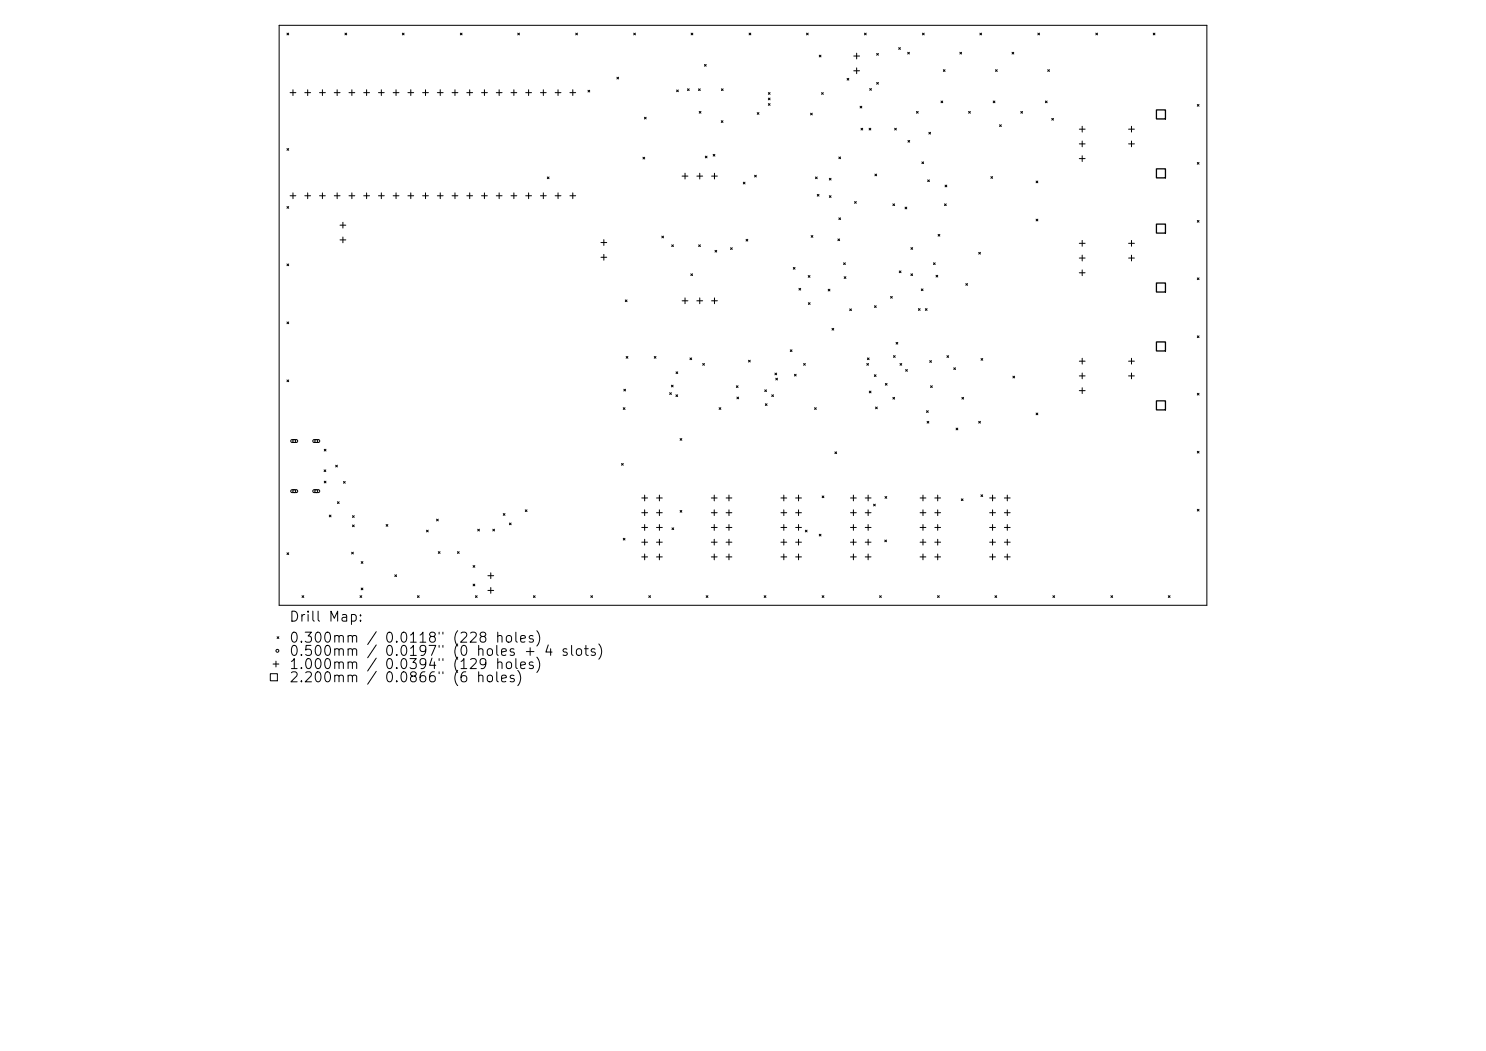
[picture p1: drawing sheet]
<svg xmlns="http://www.w3.org/2000/svg" width="297mm" height="210mm" viewBox="0 0 297 210" stroke-linecap="round" stroke-linejoin="round" font-family="sans-serif">
<defs><g id="words">
<g font-size="2">
<text x="57.7" y="124.7">Drill Map:</text>
<text x="57.7" y="128.9">0.300mm / 0.0118&quot; (228 holes)</text>
<text x="57.7" y="131.6">0.500mm</text>
<text x="76.7" y="131.6">0.0197&quot; (0 holes + 4 slots)</text>
<text x="57.7" y="134.2">1.000mm / 0.0394&quot; (129 holes)</text>
<text x="57.7" y="136.8">2.200mm</text>
<text x="76.7" y="136.8">0.0866&quot; (6</text>
</g>
</g></defs>
<g fill="none" stroke="#000" stroke-width=".2">
<path d="M55.8 5.1h185.4v115.8h-185.4zM57.4 6.6l.3 .4M57.7 6.6l-.3 .4M58 18.5h1.1M58.6 17.9v1.2M60.9 18.5h1.2M61.5 17.9v1.2M63.9 18.5h1.1M64.4 17.9v1.2M66.8 18.5h1.2M67.4 17.9v1.2M68.9 6.6l.4 .4"/>
<path d="M69.3 6.6l-.4 .4M69.7 18.5h1.2M70.3 17.9v1.2M72.7 18.5h1.2M73.3 17.9v1.2M75.6 18.5h1.2M76.2 17.9v1.2M78.6 18.5h1.1M79.2 17.9v1.2M80.4 6.6l.4 .4M80.8 6.6l-.4 .4M81.5 18.5h1.2"/>
<path d="M82.1 17.9v1.2M84.5 18.5h1.1M85 17.9v1.2M87.4 18.5h1.2M88 17.9v1.2M90.4 18.5h1.1M90.9 17.9v1.2M92 6.6l.4 .4M92.4 6.6l-.4 .4M93.3 18.5h1.2M93.9 17.9v1.2M96.2 18.5h1.2"/>
<path d="M96.8 17.9v1.2M99.2 18.5h1.1M99.8 17.9v1.2M102.1 18.5h1.2M102.7 17.9v1.2M103.5 6.6l.3 .4M103.8 6.6l-.3 .4M105.1 18.5h1.1M105.7 17.9v1.2M108 18.5h1.2M108.6 17.9v1.2M111 18.5h1.1"/>
<path d="M111.5 17.9v1.2M113.9 18.5h1.2M114.5 17.9v1.2M115.1 6.6l.3 .4M115.4 6.6l-.3 .4M117.5 18l.4 .4M117.9 18l-.4 .4M123.3 15.4l.3 .4M123.6 15.4l-.3 .4M126.7 6.6l.3 .4M127 6.6l-.3 .4M135.2 18l.4 .3"/>
<path d="M135.6 18l-.4 .3M137.4 17.7l.4 .4M137.8 17.7l-.4 .4M138.1 6.6l.4 .4M138.5 6.6l-.4 .4M139.6 17.7l.4 .4M140 17.7l-.4 .4M140.8 12.9l.3 .3M141.1 12.9l-.3 .3M144.2 17.7l.3 .4M144.5 17.7l-.3 .4M149.7 6.6l.4 .4"/>
<path d="M150.1 6.6l-.4 .4M153.6 18.5l.3 .3M153.6 19.6l.3 .3M153.9 18.5l-.3 .3M153.9 19.6l-.3 .3M161.2 6.6l.3 .4M161.5 6.6l-.3 .4M163.7 11l.4 .4M164.1 11l-.4 .4M164.2 18.5l.4 .3M164.6 18.5l-.4 .3M169.3 15.7l.4 .3"/>
<path d="M169.7 15.7l-.4 .3M170.6 11.2h1.2M170.6 14.1h1.2M171.2 10.6v1.2M171.2 13.6v1.1M172.8 6.6l.3 .4M173.1 6.6l-.3 .4M173.8 17.7l.4 .3M174.2 17.7l-.4 .3M175.2 10.7l.4 .3M175.2 16.5l.4 .3M175.6 10.7l-.4 .3"/>
<path d="M175.6 16.5l-.4 .3M179.6 9.5l.4 .4M180 9.5l-.4 .4M181.4 10.4l.4 .4M181.8 10.4l-.4 .4M184.4 6.6l.3 .4M184.7 6.6l-.3 .4M188.5 13.9l.4 .4M188.9 13.9l-.4 .4M191.8 10.4l.4 .4M192.2 10.4l-.4 .4M195.8 6.6l.4 .4"/>
<path d="M196.2 6.6l-.4 .4M199 13.9l.3 .4M199.3 13.9l-.3 .4M202.3 10.4l.3 .4M202.6 10.4l-.3 .4M207.4 6.6l.4 .4M207.8 6.6l-.4 .4M209.4 13.9l.3 .4M209.7 13.9l-.3 .4M219 6.6l.4 .4M219.4 6.6l-.4 .4M230.5 6.6l.3 .4"/>
<path d="M230.8 6.6l-.3 .4M57.4 29.7l.3 .3M57.7 29.7l-.3 .3M58 39.1h1.1M58.6 38.5v1.2M60.9 39.1h1.2M61.5 38.5v1.2M63.9 39.1h1.1M64.4 38.5v1.2M66.8 39.1h1.2M67.4 38.5v1.2M69.7 39.1h1.2"/>
<path d="M70.3 38.5v1.2M72.7 39.1h1.2M73.3 38.5v1.2M75.6 39.1h1.2M76.2 38.5v1.2M78.6 39.1h1.1M79.2 38.5v1.2M81.5 39.1h1.2M82.1 38.5v1.2M84.5 39.1h1.1M85 38.5v1.2M87.4 39.1h1.2"/>
<path d="M88 38.5v1.2M90.4 39.1h1.1M90.9 38.5v1.2M93.3 39.1h1.2M93.9 38.5v1.2M96.2 39.1h1.2M96.8 38.5v1.2M99.2 39.1h1.1M99.8 38.5v1.2M102.1 39.1h1.2M102.7 38.5v1.2M105.1 39.1h1.1"/>
<path d="M105.7 38.5v1.2M108 39.1h1.2M108.6 38.5v1.2M109.4 35.4l.3 .3M109.7 35.4l-.3 .3M111 39.1h1.1M111.5 38.5v1.2M113.9 39.1h1.2M114.5 38.5v1.2M128.5 31.4l.4 .4M128.8 23.4l.3 .4M128.9 31.4l-.4 .4"/>
<path d="M129.1 23.4l-.3 .4M136.3 35.2h1.2M136.9 34.6v1.2M139.3 35.2h1.1M139.8 22.3l.3 .3M139.9 34.6v1.2M140.1 22.3l-.3 .3M141 31.2l.3 .3M141.3 31.2l-.3 .3M142.2 35.2h1.2M142.5 30.8l.4 .4M142.8 34.6v1.2"/>
<path d="M142.9 30.8l-.4 .4M144.2 24.1l.3 .4M144.5 24.1l-.3 .4M148.6 36.4l.3 .4M148.9 36.4l-.3 .4M150.8 35l.4 .4M151.2 35l-.4 .4M151.3 22.5l.4 .3M151.7 22.5l-.4 .3M153.6 20.7l.3 .4M153.9 20.7l-.3 .4M162 22.6l.3 .4"/>
<path d="M162.3 22.6l-.3 .4M163 35.4l.3 .3M163.3 35.4l-.3 .3M163.3 38.8l.4 .4M163.7 38.8l-.4 .4M165.8 35.6l.3 .4M165.8 39.1l.3 .3M166.1 35.6l-.3 .4M166.1 39.1l-.3 .3M167.7 31.4l.3 .3M168 31.4l-.3 .3M171.9 21.2l.3 .4"/>
<path d="M172.1 25.6l.3 .4M172.2 21.2l-.3 .4M172.4 25.6l-.3 .4M173.7 25.6l.4 .4M174.1 25.6l-.4 .4M174.9 34.8l.3 .3M175.2 34.8l-.3 .3M178.8 25.6l.4 .4M179.2 25.6l-.4 .4M181.5 28.1l.3 .3M181.8 28.1l-.3 .3M183.2 22.3l.3 .3"/>
<path d="M183.5 22.3l-.3 .3M184.3 32.3l.3 .4M184.6 32.3l-.3 .4M185.4 35.9l.4 .4M185.6 26.4l.4 .4M185.8 35.9l-.4 .4M186 26.4l-.4 .4M188.1 20.2l.3 .3M188.4 20.2l-.3 .3M188.9 37l.3 .3M189.2 37l-.3 .3M193.6 22.3l.3 .3"/>
<path d="M193.9 22.3l-.3 .3M198 35.3l.4 .3M198.4 35.3l-.4 .3M198.5 20.2l.4 .3M198.9 20.2l-.4 .3M199.8 24.9l.3 .4M200.1 24.9l-.3 .4M204 22.3l.4 .3M204.4 22.3l-.4 .3M207.1 36.2l.3 .3M207.4 36.2l-.3 .3M208.9 20.2l.4 .3"/>
<path d="M209.3 20.2l-.4 .3M210.2 23.7l.4 .3M210.6 23.7l-.4 .3M215.7 25.8h1.2M215.7 28.8h1.2M215.7 31.7h1.2M216.3 25.2v1.2M216.3 28.2v1.1M216.3 31.1v1.2M225.6 25.8h1.1M225.6 28.8h1.1M226.1 25.2v1.2"/>
<path d="M226.1 28.2v1.1M239.3 20.9l.3 .3M239.3 32.5l.3 .3M239.6 20.9l-.3 .3M239.6 32.5l-.3 .3M57.4 41.3l.3 .3M57.4 52.7l.3 .4M57.7 41.3l-.3 .3M57.7 52.7l-.3 .4M68 45h1.1M68 47.9h1.1M68.5 44.4v1.2"/>
<path d="M68.5 47.4v1.1M120.1 48.5h1.2M120.1 51.4h1.2M120.7 47.9v1.1M120.7 50.8v1.2M125 59.9l.3 .4M125.3 59.9l-.3 .4M132.3 47.2l.3 .3M132.6 47.2l-.3 .3M134.2 48.9l.4 .4M134.6 48.9l-.4 .4M136.9 59.5v1.2"/>
<path d="M138.1 54.7l.3 .4M138.4 54.7l-.3 .4M139.6 48.9l.4 .4M139.9 59.5v1.2M140 48.9l-.4 .4M142.8 59.5v1.2M142.9 50l.4 .4M143.3 50l-.4 .4M146 49.5l.4 .3M146.4 49.5l-.4 .3M149.1 47.8l.4 .4M149.5 47.8l-.4 .4"/>
<path d="M158.6 53.4l.3 .4M158.9 53.4l-.3 .4M159.7 57.6l.3 .4M160 57.6l-.3 .4M161.5 55.1l.4 .3M161.9 55.1l-.4 .3M162.1 47.1l.4 .3M162.5 47.1l-.4 .3M165.5 57.8l.4 .3M165.9 57.8l-.4 .3M167.5 47.7l.3 .4M167.7 43.5l.3 .4"/>
<path d="M167.8 47.7l-.3 .4M168 43.5l-.3 .4M168.6 52.5l.4 .4M168.7 55.3l.4 .3M169 52.5l-.4 .4M169.1 55.3l-.4 .3M170.8 40.3l.3 .3M171.1 40.3l-.3 .3M178 59.2l.3 .4M178.3 59.2l-.3 .4M178.5 40.7l.3 .4M178.8 40.7l-.3 .4"/>
<path d="M179.7 54.1l.4 .4M180.1 54.1l-.4 .4M180.9 41.4l.3 .3M181.2 41.4l-.3 .3M182.1 54.7l.3 .4M182.1 49.5l.3 .3M182.4 54.7l-.3 .4M182.4 49.5l-.3 .3M184.1 57.7l.4 .4M184.5 57.7l-.4 .4M186.6 52.5l.3 .4M186.9 52.5l-.3 .4"/>
<path d="M187.1 55l.3 .4M187.4 55l-.3 .4M187.5 46.8l.3 .4M187.8 46.8l-.3 .4M188.8 40.7l.3 .4M189.1 40.7l-.3 .4M193 56.7l.4 .3M193.4 56.7l-.4 .3M195.6 50.4l.4 .4M196 50.4l-.4 .4M207.1 43.8l.3 .3M207.4 43.8l-.3 .3"/>
<path d="M215.7 48.6h1.2M215.7 51.6h1.2M215.7 54.5h1.2M216.3 48v1.2M216.3 51v1.1M216.3 53.9v1.2M225.6 48.6h1.1M225.6 51.6h1.1M226.1 48v1.2M226.1 51v1.1M239.3 44.1l.3 .3M239.3 55.5l.3 .4"/>
<path d="M239.6 44.1l-.3 .3M239.6 55.5l-.3 .4M57.4 64.3l.3 .4M57.4 75.9l.3 .4M57.7 64.3l-.3 .4M57.7 75.9l-.3 .4M124.7 77.8l.3 .3M125 77.8l-.3 .3M125.2 71.2l.3 .4M125.5 71.2l-.3 .4M130.8 71.2l.3 .4M131.1 71.2l-.3 .4"/>
<path d="M133.8 78.5l.4 .3M134.2 78.5l-.4 .3M134.2 77l.3 .3M134.5 77l-.3 .3M135.1 78.9l.3 .3M135.1 74.3l.4 .3M135.4 78.9l-.3 .3M135.5 74.3l-.4 .3M136.3 60.1h1.2M137.9 71.5l.3 .4M138.2 71.5l-.3 .4M139.3 60.1h1.1"/>
<path d="M140.4 72.6l.4 .4M140.8 72.6l-.4 .4M142.2 60.1h1.2M147.2 77.1l.3 .3M147.3 79.3l.3 .4M147.5 77.1l-.3 .3M147.6 79.3l-.3 .4M149.6 72l.3 .3M149.9 72l-.3 .3M152.8 77.9l.4 .3M153.2 77.9l-.4 .3M154.2 78.9l.4 .3"/>
<path d="M154.6 78.9l-.4 .3M154.9 74.5l.3 .4M155 75.6l.4 .3M155.2 74.5l-.3 .4M155.4 75.6l-.4 .3M157.9 69.9l.4 .3M158.3 69.9l-.4 .3M158.8 74.8l.3 .3M159.1 74.8l-.3 .3M160.6 72.6l.4 .4M161 72.6l-.4 .4M161.6 60.5l.3 .3"/>
<path d="M161.9 60.5l-.3 .3M166.3 65.6l.3 .4M166.6 65.6l-.3 .4M169.8 61.7l.4 .4M170.2 61.7l-.4 .4M173.2 72.6l.4 .4M173.4 71.5l.3 .4M173.6 72.6l-.4 .4M173.7 71.5l-.3 .4M173.7 78.2l.4 .3M174.1 78.2l-.4 .3M174.7 74.9l.4 .3"/>
<path d="M174.8 61.1l.3 .3M175.1 74.9l-.4 .3M175.1 61.1l-.3 .3M177 76.6l.3 .4M177.3 76.6l-.3 .4M178.5 79.4l.3 .3M178.6 71.1l.3 .3M178.8 79.4l-.3 .3M178.9 71.1l-.3 .3M179.1 68.4l.3 .4M179.4 68.4l-.3 .4M179.9 72.6l.3 .4"/>
<path d="M180.2 72.6l-.3 .4M181 73.8l.4 .4M181.4 73.8l-.4 .4M183.6 61.7l.3 .3M183.9 61.7l-.3 .3M184.9 61.7l.4 .3M185.3 61.7l-.4 .3M185.8 72.1l.4 .3M186 77.1l.3 .3M186.2 72.1l-.4 .3M186.3 77.1l-.3 .3M189.3 71.1l.3 .3"/>
<path d="M189.6 71.1l-.3 .3M190.6 73.5l.4 .3M191 73.5l-.4 .3M192.2 79.4l.4 .3M192.6 79.4l-.4 .3M196.1 71.6l.3 .4M196.4 71.6l-.3 .4M202.4 75.2l.4 .3M202.8 75.2l-.4 .3M215.7 72.2h1.2M215.7 75.1h1.2M215.7 78.1h1.2"/>
<path d="M216.3 71.6v1.1M216.3 74.5v1.2M216.3 77.5v1.1M225.6 72.2h1.1M225.6 75.1h1.1M226.1 71.6v1.1M226.1 74.5v1.2M239.3 67.1l.3 .4M239.3 78.6l.3 .3M239.6 78.6l-.3 .3M239.6 67.1l-.3 .4M58.2 87.9l1.1-.1 .2 .4-.2 .2h-1l-.2-.2z"/>
<path d="M58.2 97.9h1.1l.2 .3-.2 .2h-1l-.2-.2zM62.6 87.9l1.1-.1 .2 .4-.2 .2h-.9l-.3-.2zM62.6 97.9h1.1l.2 .3-.2 .2h-.9l-.3-.2zM64.8 93.9l.3 .3M64.8 89.8l.4 .3M64.8 96.1l.4 .4M65.1 93.9l-.3 .3M65.2 89.8l-.4 .3M65.2 96.1l-.4 .4M67.1 93l.3 .3M67.4 93l-.3 .3M68.7 96.2l.3 .4"/>
<path d="M69 96.2l-.3 .4M124.2 92.6l.4 .4M124.6 92.6l-.4 .4M124.6 81.5l.3 .3M124.9 81.5l-.3 .3M128.3 99.5h1.1M128.8 98.9v1.2M131.2 99.5h1.2M131.8 98.9v1.2M135.9 87.6l.4 .4M136.3 87.6l-.4 .4M142.2 99.5h1.1"/>
<path d="M142.8 98.9v1.2M143.7 81.5l.4 .3M144.1 81.5l-.4 .3M145.1 99.5h1.2M145.7 98.9v1.2M153 80.7l.3 .3M153.3 80.7l-.3 .3M156.1 99.5h1.1M156.7 98.9v1.2M159 99.5h1.2M159.6 98.9v1.2M162.8 81.5l.3 .3"/>
<path d="M163.1 81.5l-.3 .3M164.3 99.1l.4 .3M164.7 99.1l-.4 .3M166.9 90.3l.3 .3M167.2 90.3l-.3 .3M170 99.5h1.1M170.6 98.9v1.2M172.9 99.5h1.2M173.5 98.9v1.2M175 81.3l.3 .4M175.3 81.3l-.3 .4M176.9 99.2l.3 .4"/>
<path d="M177.2 99.2l-.3 .4M183.9 99.5h1.2M184.5 98.9v1.2M185.2 82.1l.3 .3M185.3 84.2l.3 .3M185.5 82.1l-.3 .3M185.6 84.2l-.3 .3M186.8 99.5h1.2M187.4 98.9v1.2M191.1 85.5l.3 .4M191.4 85.5l-.3 .4M192.1 99.7l.4 .3"/>
<path d="M192.5 99.7l-.4 .3M195.6 84.2l.4 .3M196 84.2l-.4 .3M196.1 98.9l.3 .3M196.4 98.9l-.3 .3M197.8 99.5h1.2M198.4 98.9v1.2M200.7 99.5h1.2M201.3 98.9v1.2M207.1 82.5l.3 .4M207.4 82.5l-.3 .4M239.3 90.2l.3 .3"/>
<path d="M239.6 90.2l-.3 .3M57.4 110.5l.3 .3M57.7 110.5l-.3 .3M60.4 119l.3 .4M60.7 119l-.3 .4M65.8 102.9l.4 .4M66.2 102.9l-.4 .4M67.4 100.3l.4 .3M67.8 100.3l-.4 .3M70.3 110.3l.3 .4M70.5 103l.3 .4M70.5 104.9l.3 .3"/>
<path d="M70.6 110.3l-.3 .4M70.8 103l-.3 .4M70.8 104.9l-.3 .3M72 119l.3 .4M72.2 112.2l.3 .4M72.2 117.5l.3 .4M72.3 119l-.3 .4M72.5 112.2l-.3 .4M72.5 117.5l-.3 .4M77.2 104.8l.3 .4M77.5 104.8l-.3 .4M78.9 114.9l.4 .3"/>
<path d="M79.3 114.9l-.4 .3M83.4 119l.4 .4M83.8 119l-.4 .4M85.2 105.9l.4 .4M85.6 105.9l-.4 .4M87.3 103.7l.3 .4M87.6 103.7l-.3 .4M87.6 110.2l.3 .4M87.9 110.2l-.3 .4M91.4 110.2l.4 .4M91.8 110.2l-.4 .4M94.6 113l.3 .4"/>
<path d="M94.6 116.7l.3 .4M94.9 113l-.3 .4M94.9 116.7l-.3 .4M95 119l.4 .4M95.4 119l-.4 .4M95.5 105.7l.3 .4M95.8 105.7l-.3 .4M97.5 115h1.2M97.5 118h1.2M98.1 114.5v1.1M98.1 117.4v1.2M98.5 105.7l.3 .4"/>
<path d="M98.8 105.7l-.3 .4M100.6 102.6l.3 .4M100.9 102.6l-.3 .4M101.8 104.5l.4 .4M102.2 104.5l-.4 .4M105 101.9l.3 .3M105.3 101.9l-.3 .3M106.6 119l.4 .4M107 119l-.4 .4M118.1 119l.3 .4M118.4 119l-.3 .4M124.6 107.6l.3 .3"/>
<path d="M124.9 107.6l-.3 .3M128.3 102.5h1.1M128.3 105.4h1.1M128.3 108.3h1.1M128.3 111.3h1.1M128.8 101.9v1.1M128.8 104.8v1.2M128.8 107.8v1.1M128.8 110.7v1.2M129.7 119l.3 .4M130 119l-.3 .4M131.2 102.5h1.2"/>
<path d="M131.2 105.4h1.2M131.2 108.3h1.2M131.2 111.3h1.2M131.8 101.9v1.1M131.8 104.8v1.2M131.8 107.8v1.1M131.8 110.7v1.2M134.3 105.5l.4 .3M134.7 105.5l-.4 .3M135.9 102l.4 .3M136.3 102l-.4 .3M141.1 119l.4 .4"/>
<path d="M141.5 119l-.4 .4M142.2 102.5h1.1M142.2 105.4h1.1M142.2 108.3h1.1M142.2 111.3h1.1M142.8 101.9v1.1M142.8 104.8v1.2M142.8 107.8v1.1M142.8 110.7v1.2M145.1 102.5h1.2M145.1 105.4h1.2M145.1 108.3h1.2"/>
<path d="M145.1 111.3h1.2M145.7 101.9v1.1M145.7 104.8v1.2M145.7 107.8v1.1M145.7 110.7v1.2M152.7 119l.4 .4M153.1 119l-.4 .4M156.1 102.5h1.1M156.1 105.4h1.1M156.1 108.3h1.1M156.1 111.3h1.1M156.7 101.9v1.1"/>
<path d="M156.7 104.8v1.2M156.7 107.8v1.1M156.7 110.7v1.2M159 102.5h1.2M159 105.4h1.2M159 108.3h1.2M159 111.3h1.2M159.6 101.9v1.1M159.6 104.8v1.2M159.6 107.8v1.1M159.6 110.7v1.2M161 105.9l.3 .4"/>
<path d="M161.3 105.9l-.3 .4M163.7 106.8l.4 .3M164.1 106.8l-.4 .3M164.3 119l.4 .4M164.7 119l-.4 .4M170 102.5h1.1M170 105.4h1.1M170 108.3h1.1M170 111.3h1.1M170.6 101.9v1.1M170.6 104.8v1.2M170.6 107.8v1.1"/>
<path d="M170.6 110.7v1.2M172.9 102.5h1.2M172.9 105.4h1.2M172.9 108.3h1.2M172.9 111.3h1.2M173.5 101.9v1.1M173.5 104.8v1.2M173.5 107.8v1.1M173.5 110.7v1.2M174.6 100.7l.3 .4M174.9 100.7l-.3 .4M175.8 119l.3 .4"/>
<path d="M176.1 119l-.3 .4M176.8 107.9l.4 .4M177.2 107.9l-.4 .4M183.9 102.5h1.2M183.9 105.4h1.2M183.9 108.3h1.2M183.9 111.3h1.2M184.5 101.9v1.1M184.5 104.8v1.2M184.5 107.8v1.1M184.5 110.7v1.2M186.8 102.5h1.2"/>
<path d="M186.8 105.4h1.2M186.8 108.3h1.2M186.8 111.3h1.2M187.4 119l.3 .4M187.4 101.9v1.1M187.4 104.8v1.2M187.4 107.8v1.1M187.4 110.7v1.2M187.7 119l-.3 .4M197.8 102.5h1.2M197.8 105.4h1.2M197.8 108.3h1.2"/>
<path d="M197.8 111.3h1.2M198.4 101.9v1.1M198.4 104.8v1.2M198.4 107.8v1.1M198.4 110.7v1.2M198.9 119l.3 .4M199.2 119l-.3 .4M200.7 102.5h1.2M200.7 105.4h1.2M200.7 108.3h1.2M200.7 111.3h1.2M201.3 101.9v1.1"/>
<path d="M201.3 104.8v1.2M201.3 107.8v1.1M201.3 110.7v1.2M210.4 119l.4 .4M210.8 119l-.4 .4M222 119l.4 .4M222.4 119l-.4 .4M233.5 119l.4 .4M233.9 119l-.4 .4M239.3 101.8l.3 .3M239.6 101.8l-.3 .3M54 134.6h1.4v1.4h-1.4z"/>
<path d="M54.6 132.7h1.1M55.2 132.1v1.2M55.4 127.2l.3 .4M55.7 127.2l-.3 .4"/>
<circle cx="58.8" cy="88.1" r=".29"/>
<circle cx="58.8" cy="98.1" r=".29"/>
<circle cx="63.2" cy="88.1" r=".29"/>
<circle cx="63.2" cy="98.1" r=".29"/>
<circle cx="55.4" cy="130" r=".29"/>
</g>
<path d="M231.1 22h1.8v1.8h-1.8zM231.1 33.7h1.8v1.8h-1.8zM231.1 44.8h1.8v1.8h-1.8zM231.1 56.5h1.8v1.9h-1.8zM231.1 68.3h1.8v1.8h-1.8zM231.1 80.1h1.8v1.8h-1.8z" fill="none" stroke="#000" stroke-width=".25"/>
<use href="#words"/>
</svg>
